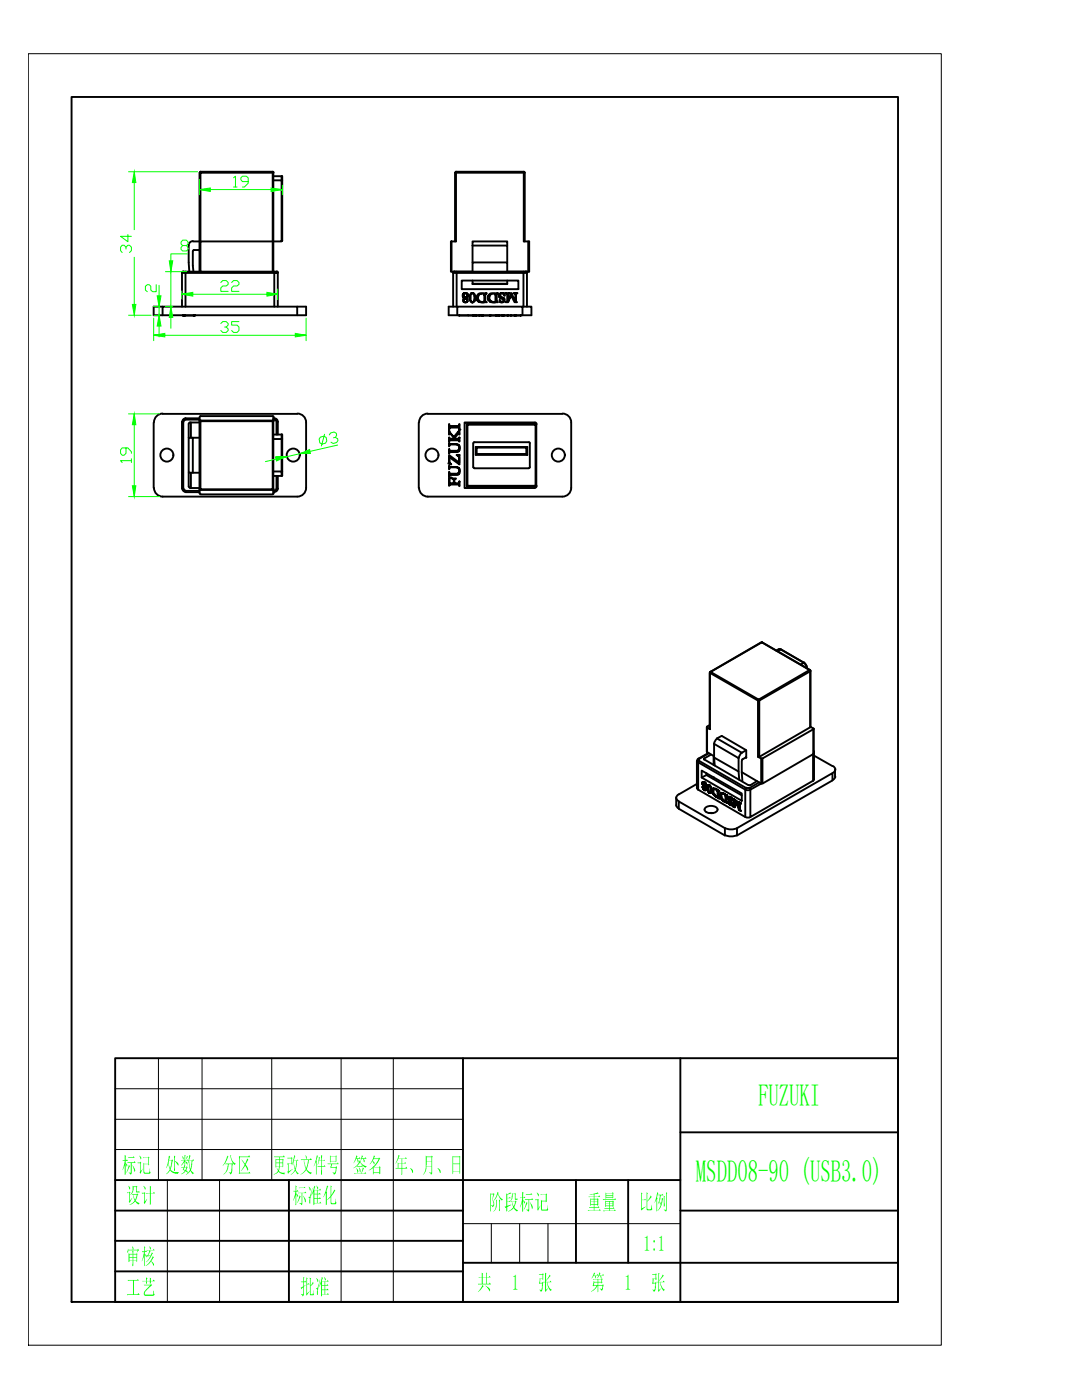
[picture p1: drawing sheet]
<svg xmlns="http://www.w3.org/2000/svg" width="216mm" height="279mm" viewBox="0 0 216 279" stroke-linecap="round" stroke-linejoin="round" font-family="sans-serif">
<defs><g id="words">
<g font-size="6.2" fill="#0f0">
<text x="151.2" y="220.8">FUZUKI</text>
<text x="138.9" y="236">MSDD08-90 (USB3.0)</text>
</g>
<g font-size="4.3" fill="#0f0">
<text x="44.3" y="234">分区</text>
<text x="24.3" y="234">标记</text>
<text x="32.9" y="234">处数</text>
<text x="54.5" y="234">更改文件号</text>
<text x="70.4" y="234">签名</text>
<text x="78.8" y="234">年、月、日</text>
<text x="25.1" y="240.1">设计</text>
<text x="58.3" y="240.1">标准化</text>
<text x="97.6" y="241.4">阶段标记</text>
<text x="117.2" y="241.5">重量</text>
<text x="127.4" y="241.4">比例</text>
<text x="128.4" y="249.6">1:1</text>
<text x="25.1" y="252.3">审核</text>
<text x="95.2" y="257.4">共</text>
<text x="102.1" y="257.4">1</text>
<text x="107.4" y="257.5">张</text>
<text x="117.8" y="257.5">第</text>
<text x="124.6" y="257.4">1</text>
<text x="129.9" y="257.5">张</text>
<text x="25.2" y="258.4">工艺</text>
<text x="59.9" y="258.4">批准</text>
</g>
</g></defs>
<g fill="none" stroke="#000" stroke-width=".38">
<path d="M14.3 19.4h164.9v240.4h-164.9zM40 34.3v.2h-.2v13.7h-1.3M40 34.3h14.4M40 34.3l-.1 .1M54.4 34.3v.2h-14.4v13.7h-.2v6M54.4 34.3l.2 .1M54.5 36h1.7v12.2h-1.7M54.5 35.2h1.7v.8h.1M56.2 35.1v13M91 34.3h13.5v.2h-13.5zM91 34.3l-.1 .1M104.5 34.3l.2 .1"/>
<path d="M36.6 54.2h.4v.3h-.7v6.7M36.6 54.2l-.3 .2M37 54.2h3M38.5 50.1l.1 4.1M38.5 48.1a.86 .86 0 0 0-.9 .9l.2 5.2M38.7 49.9h.9M38.7 49.9l-.2 .2M39.6 49.9l.2 .2M54.4 48.2h.1v6h-.1zM54.5 48.2v-13.7h-.1v13.7h-14.4v6h14.4M54.5 54.2h.2v.3h-17.7v6.7M54.7 54.2h.5"/>
<path d="M55.2 54.2l.3 .2M90 48.2h.1v6h-.1zM90.1 54.2h4.2v-1.8h6.9v1.8h4.4v-6h-.2v6M90.1 48.2h.9v-13.7h-.2v13.7M90.7 54.2h.4v.3h-.7v6.7M90.7 54.2l-.3 .2M91.1 54.2h13.4v.3h-13.4v6.7M92.1 56h11.3v1.7h-11.3zM92.4 58.7a.5 .5 0 0 1 .9-.1 .5 .5 0 0 1-.3 .8 .48 .48 0 0 1 .3 .6 .48 .48 0 0 1-.6 .3 .48 .48 0 0 1-.3-.6l.3-.2a.63 .63 0 0 1-.3-.8zM94 58.5a.76 .76 0 0 1 .9 1 .58 .58 0 0 1-.3 .7 .58 .58 0 0 1-.8-.1 1.26 1.26 0 0 1 .2-1.6zM94 58.6l.2-.1a.4 .4 0 0 1 .4 .2 .4 .4 0 0 1 0 .4l.1 .3a.72 .72 0 0 1-.5 .9 1.54 1.54 0 0 1-.3-1.4zM94.3 49h6.9v3.4"/>
<path d="M94.3 49v-.8h6.9v.8M94.3 56v.6h6.9M94.3 56.6h6.9M94.3 49v3.4M95.4 58.7l.4-.2h1.3l-.3 .2v1.5l.3 .1h-1.2a.93 .93 0 0 1-.8-.6 .93 .93 0 0 1 .3-1zM95.7 58.7h.1a.61 .61 0 0 1 .8 .2v1.2a.84 .84 0 0 1-1.1-.1 .84 .84 0 0 1 .1-1.1zM97.5 58.9l.5-.4h1.4l-.3 .1v1.6l.3 .1h-1.2a.9 .9 0 0 1-.7-1.4zM97.9 58.7h.2a.5 .5 0 0 1 .8 .2v1.3a.88 .88 0 0 1-1.2-.3 .88 .88 0 0 1 .2-1.2zM99.6 58.7a.86 .86 0 0 1 1.1-.1v.4a.53 .53 0 0 0-.4-.4 .53 .53 0 0 0-.5 .2 1.08 1.08 0 0 0 .8 .7 .57 .57 0 0 1-.1 .8 .57 .57 0 0 1-.8-.1v-.3a.41 .41 0 0 0 .4 .4 .41 .41 0 0 0 .4-.4l-.4-.4a.54 .54 0 0 1-.5-.8zM100.8 58.5h.9l-.3 .1v1.5l.6-1.6 .9 1.7v-1.5l-.4-.2h.7l-.3 .1v1.6l.3 .1h-.5l-.7-1.4-.6 1.4h-.5l.3-.2v-1.4zM101.2 56v.6M104.5 54.2h.4"/>
<path d="M104.7 48.2v-13.7h-.2v13.7h.9M104.9 54.2l.3 .2M32.4 61.2h-1.7v1.7h30.4v-1.7h-1.8M32.4 62.9v-1.7h26.9v1.7M36.6 62.9l.1 .1M36.6 63h.1M36.7 63h2.1M36.7 62.9v.1M36.8 62.9v.1M36.9 63h.1M38.6 63h.1M38.7 62.9v.1"/>
<path d="M38.8 62.9h.1M54.7 61.2v-6.7h.7v6.7M91.2 61.2h-1.7v1.7h16.5v-1.7h-1.7M91.2 62.9v-1.7h13.1v1.7M91.6 63h.1M91.7 62.9v.1M93.3 62.9l-1.7 .1M93.5 62.9l.9 .1M94.3 62.9v.1M94.4 63h1.3M94.4 62.9v.1M94.5 62.9v.1"/>
<path d="M94.6 62.9v.1M94.7 62.9v.1M94.8 62.9v.1M94.9 62.9v.1M95 63h.1M95.1 62.9v.1M95.1 63h.1M95.6 62.9v.1M95.7 63h.1M95.9 63h1.8M95.9 63h.1M96.1 62.9v.1"/>
<path d="M96.2 63h.1M96.3 63h.1M96.3 62.9v.1M96.4 63h.1M97.8 62.9v.1M98 62.9l1 .1M98.9 62.9v.1M99 63h1.3M99 62.9v.1M99.1 62.9v.1M99.2 62.9v.1M99.3 62.9v.1"/>
<path d="M99.4 62.9v.1M99.5 62.9v.1M99.6 63h.1M99.6 62.9v.1M99.7 63h.1M100.1 62.9v.1M100.2 62.9v.1M100.3 63h.1M100.5 62.9l.8 .1M100.6 63h.1M101.2 62.9v.1M101.3 63h.1"/>
<path d="M101.3 62.9v.1M101.4 63h.1M101.9 63h.1M102 63h.1M102 62.9v.1M102.6 62.9v.1M102.7 63h.1M102.7 62.9v.1M102.9 62.9l-1.6 .1M102.9 63h1M102.9 63h.1M103 63h.1"/>
<path d="M103.9 62.9v.1M104.5 61.2v-6.7h.6v6.7M30.7 84.3v13.1M30.7 97.4a1.75 1.75 0 0 0 1.8 1.7M32.4 82.6h26.9M32.5 82.5a1.75 1.75 0 0 0-1.8 1.8M36.3 84.2h.3v13.3h-.3zM36.4 97.5a.67 .67 0 0 0 .6 .7M36.6 97.5l.1 .2 .3 .2M37 83.7l-.3 .2-.1 .3M37 83.5a.67 .67 0 0 0-.6 .7M37.6 87.4h.9v6.9h-.9z"/>
<path d="M37.6 97l.3 .3M37.6 84.6v2.8M37.6 94.3v2.8M37.9 97.4h1.9M38.1 84.3v3.1M38.1 94.3v3.1M38.5 94.3h1.3M38.5 87.4h1.3M39.8 97.6v.9M39.8 83.5h-2.8v.2h2.8M39.8 84.3h-1.9l-.3 .3M39.8 83.2v.9"/>
<path d="M39.8 98h-2.8v.2h2.8M39.9 83.2l.1-.2h14.4l.2 .2M39.9 98.4l.1 .2M39.9 97.6l.1 .2M40 84.1h14.4v13.5h-14.4zM40 98.7h14.4M40 97.8h14.4M40 83.9l-.1 .1M54.4 83.9l.2 .1M54.5 94.1h1.7v.9h-1.7M54.5 87.6h1.7v6.5h.1M54.5 83.2v.9"/>
<path d="M54.5 97.6v.9M54.5 97.6l-.1 .2M54.5 84.1l-.1-.2h-14.4v.2h-.2v13.5h.2v.2M54.5 98h.2v.2h-.2M54.5 86.7h1.7v.9h.1M54.5 84.1v13.5M54.5 83.5h.2v.2h-.2M54.6 98.4l-.2 .2M54.6 97.6l-.2 .2M54.8 83.7l.3 .2 .1 .3M54.8 83.5a.67 .67 0 0 1 .6 .7M55.2 86.7v-2.5h.2v2.5"/>
<path d="M55.2 95v2.5h.2v-2.5M55.2 97.5l-.2 .3-.2 .1M55.4 97.5a.67 .67 0 0 1-.6 .7M56.2 86.7l.1 .1M56.3 86.8v8.1M56.3 94.9l-.1 .1M59.3 82.5a1.75 1.75 0 0 1 1.8 1.8v13.1a1.75 1.75 0 0 1-1.8 1.7h-26.9M83.6 84.3v13.1M83.6 97.4a1.75 1.75 0 0 0 1.8 1.7h26.8M85.3 82.6h26.9M85.4 82.5a1.75 1.75 0 0 0-1.8 1.8M89.6 95.3h.5l-.4 .2 .1 .9h.7v-.8l-.3-.1h.8l-.3 .1v.8h.9l.1-.3v.9l-.1-.3h-1.9l-.1 .3z"/>
<path d="M89.6 92.9l.1 .3h1.2a.8 .8 0 0 1 .8 .7 .8 .8 0 0 1-.6 .9h-1.4l-.1 .3v-.9l.1 .3h1.4a.66 .66 0 0 0 .5-.8 .66 .66 0 0 0-.9-.4h-.9l-.2 .3zM89.6 90.9l2 1.4v-.8a.67 .67 0 0 0-.5-.7h.6v1.9l-2-1.5v1.2l.3 .3-.5-.2 .1-.1zM89.6 88.4l.1 .2h1.2a.8 .8 0 0 1 .8 .7 .8 .8 0 0 1-.6 .9h-1.4l-.1 .3v-.9l.1 .4h1.4a.66 .66 0 0 0 .5-.8 .66 .66 0 0 0-.9-.5h-.9l-.2 .4zM89.6 87.3l.1 .3h1.9l.1-.3v.8l-.1-.2h-1.9l-.1 .2zM89.6 85.9l.1 .4 .8 .9 1.1-1.2 .1-.3v1l-.1-.3-1 1.1-.8-1.1h-.1l-.1 .3zM89.6 84.6l.1 .4h1.9l.1-.4v1.1l-.1-.4h-1.9l-.1 .4zM93.1 96.9l.2 .2M93.3 84.8h13.6v12.2h-13.6zM93.3 84.6h13.6v.2h.1v12.2h-.1v.1h-13.6v-.1h-.2M93.3 84.6v.2h-.2v12.2M93.3 84.6l-.2 .1M94.4 88.4v4.9"/>
<path d="M94.5 93.2l.1 .2M94.6 93.5h10.9M94.9 90.8h10.3M94.9 89.2l.2 .1M95.1 89.3h9.9v1.3h-9.9zM105 90.6l.2 .2M105.2 89.2h-10.3v1.6l.2-.2M105.2 89.2v1.6M105.2 89.2l-.2 .1M105.5 88.3h-10.9l-.1 .1M105.6 88.3l.1 .1M105.7 93.2l-.1 .2"/>
<path d="M105.7 88.4v4.9M106.9 84.6l.2 .1M107 84.6v12.5M107.1 96.9l-.2 .2M107.1 97l-.3 .3M107.1 84.6l-.3-.3h-14.1v13.1h14M112.2 82.5a1.75 1.75 0 0 1 1.8 1.8v13.1a1.75 1.75 0 0 1-1.8 1.7M141.6 134.2v11.3M141.7 134.1v.2zM141.8 134.1l10.2-5.9 9.5 5.5-10.1 5.9zM151.3 139.7l.1-.1 .1 .2h-.2zM151.5 139.8l10.2-5.8v11.1l-10.2 6z"/>
<path d="M151.9 128.2l-10.2 5.9M152 128.2h.1zM152.1 128.2l9.6 5.5M154.9 129.8l.4-.2h.5l4.6 2.7a1.34 1.34 0 0 1 .6 1.1M155.1 130l.7-.4 4.6 2.7-.6 .3M155.4 129.6h.4M155.8 129.6h.1M160.4 132.2l.4 .5 .2 .6M160.5 132.2h-.1M161.6 133.7l.1 .2zM161.7 133.9v11.2M134.9 159.2l.1 .3 .4 .4"/>
<path d="M134.9 159.2v1.5M135.4 159.9l9.2 5.4v1.4l-9.2-5.3zM139.1 156.4l-3.7 2.1-.4 .5-.1 .2M139.1 151.8l.2 .3M139.1 157.3l.2 .3M139.3 152.1l9.4 5.5v5.5l-9.4-5.5M139.3 152.1v5.5M139.3 151.4h.2v.3l-.2 .4M139.4 151.8l9.5 5.5M140 153.8l8 4.6v1.4l-8-4.6zM140.1 156.2h.1M140.2 156.1h.1a.55 .55 0 0 1 .5 .2 .55 .55 0 0 1 0 .7h-.2a.4 .4 0 0 1 .3 .3 .4 .4 0 0 1-.3 .4 .55 .55 0 0 1-.2-.9l-.3-.4z"/>
<path d="M140.2 157.1l.1 .2zM140.2 157.1h.1M140.3 157h.1M140.2 156.4h-.1M140.2 156.3h-.1M140.2 156.1h.1M140.3 156.7h.1M140.3 156.6h.1M140.3 156.5l-.1 .1M140.3 156.1h.1M140.3 156.1h.2zM140.3 156.1v.3l.3 .4-.1 .2 .1-.1"/>
<path d="M140.3 157.4l.1 .1M140.3 157.3v.1M140.4 156.8h.1M140.5 156.1h.1M140.5 157a.35 .35 0 0 0-.2 .4 .35 .35 0 0 0 .4 .2h.1M140.5 157.5v.1M140.5 156.8v.1M140.5 156.9h.1M140.6 156.1h.1M140.5 156.9l-.1 .1 .2-.1M140.5 151.4v.2l8.8 5.1M140.5 151.4v.2"/>
<path d="M140.6 156.1v.1M140.6 157h.1M140.6 157h-.1M140.6 157.6l-.1 .1M140.6 156.2h.1M140.7 157.1h.1M140.6 157.1h.1M140.6 157.7h.2M140.7 156.8h.1zM140.7 156.3h.1M140.7 157.6l.1-.1zM140.8 157.2h.1"/>
<path d="M140.7 157.2h.1M140.7 156.9l-.2 .1h.1M140.7 156.9l.1 .1M140.8 156.8l-.2 .1M140.8 156.8l-.1 .1M140.8 156.3v.1M140.8 156.3l-.1 .1M140.8 156.3h.1M140.8 157.5h.1M140.8 157.4h.1M140.8 157.3h.1M140.8 157h.1"/>
<path d="M140.8 156.8h.1M140.8 156.7v.1M140.8 156.6v.1M140.8 156.4v.2M140.8 156.4v.1M140.8 157.4v.1M140.8 157.3v.1M140.8 157.7h.1M140.8 157.7h-.1M140.9 156.9l-.1 .1M141 154.3v.4l7 4M141 154.7l-1 .5"/>
<path d="M141 145.1v4.9M141.1 150v.1M141.1 157.3h.1M141.1 157.2h.1M141.1 157.1h.1M141.1 145v.1M141.2 157.7h.1M141.2 157.6h.1M141.2 157.5h.1M141.2 157.4h.1M141.2 157h.1M141.2 156.8h.1"/>
<path d="M141.2 156.7a.6 .6 0 0 1 .7 .8v.7a.45 .45 0 0 1-.7-.5l-.1-.4zM141.2 157.8h.1M141.2 156.9v.1M141.3 156.8h.1M141.3 158l.1 .2M141.3 157.8v.1M141.3 156.6l-.1 .1M141.3 150.3l-2 1.1-.2 .5v5.4M141.4 156.7l-.1 .5a.97 .97 0 0 0 .4 1M141.4 150.4l-2 1.1M141.5 156.6h.1M141.5 158.2h.1"/>
<path d="M141.6 156.7h-.1l.2 .1M141.6 158.2h.1M141.6 144.7l-.5 .3M141.6 158.2h-.1M141.7 145.4v.1M141.7 156.8v.1M141.7 158.2h.1l-.1 .1M141.7 158.1v.1M141.7 156.9v.1M141.7 156.8v.2M141.8 158.2h.1M141.8 157.9v.1"/>
<path d="M141.8 157.8h.1M141.8 157.7h.1M141.8 157.6l.1-.2v.2M141.8 157.2l.1-.1v.1M141.9 158l-.1 .2M141.9 158h-.1M141.9 157.4v-.1l-.1 .2M141.9 157.3h-.1M141.9 157.1l-.2-.1 .1 .1M141.9 150.6l-1.4 .8M142.1 157.8h.1M142.2 158v.2v-.2"/>
<path d="M142.2 157.4h.6l.8 .5h-.2v1.3l.2 .2-.8-.4-.5-.6a.76 .76 0 0 1-.1-1zM142.2 158.4h.1M142.2 157.5l-.1 .2zM142.2 157.5h.1M142.3 158.5h.1M142.3 158.2l-.1 .1zM142.3 158.2h-.1M142.4 158.5h.1M142.4 157.3l-.2 .1M142.4 150.9v1.8M142.4 155.1v.4M142.5 150.9l-1.4-.8v-5l.6 .4v-11.2l9.5 5.5v11.3l.7 .3v5"/>
<path d="M142.5 151.2v-2.8l4.9 2.9v2.7M142.6 157.5h.1M142.6 157.5a1 1 0 0 0 .6 1.6M142.6 158.7h.1M142.6 158.6l-.1 .1M142.6 152.8l-.1-1.6 4.9 2.8 .1 1.6M142.6 157.5h.1zM142.6 158.8l.1 .1M142.7 157.5h.2zM142.7 157.5h.1M142.7 158.9h.1M142.8 158.9v.1"/>
<path d="M142.8 158.9h.1M142.9 157.5h.1M142.9 157.5l.1 .1M142.9 158.9v.1M143 159.1h.1M143 159l-.1 .1M143.1 147.4l-.4 .5-.2 .6M143.1 157.8h.1zM143.1 157.7h.1M143.1 157.6l-.1 .1M143.1 159.1l.4 .2M143.2 157.9h.1"/>
<path d="M143.2 157.7v.1M143.2 157.7l-.1 .1M143.2 157.7h-.1h.1M143.2 159.1h.1M143.2 157.9v1.1M143.2 157.8h.1M143.2 159h.1M143.2 159v.1M143.2 158.9h.1M143.2 157.9v1M143.4 157.8h.1M143.5 157.8h.1"/>
<path d="M143.6 159.3l-.1 .1M143.7 158.6h.1M143.8 158.4l.3-.2 1.1 .6h-.2v1.3l.2 .2-1.2-.7-.3-.7zM143.8 158.9h.1M143.8 158.6l-.1 .3zM143.8 158.5h.1M143.8 158.4h.1M143.8 159.1l.1 .1-.1-.1M143.8 158.9h-.1M143.9 159.2h.1M143.9 158.3h.1M143.9 159.4h.1"/>
<path d="M143.9 159.2l-.1 .1M144 159.4h.1M144.1 158.4h.1zM144.1 159.6l.2 .1M144.1 159.5l-.1 .1M144.1 158.4a.96 .96 0 0 0 .5 1.5h.2M144.2 159.7l.1 .1M144.3 158.4h.1M144.3 158.4h-.1M144.3 159.8h.1M144.3 158.4h.2zM144.4 159.8h.1"/>
<path d="M144.4 158.4h-.1M144.4 159.8h-.1M144.5 158.4v.1M144.5 159.9h.1M144.5 159.8h.1M144.5 158.4l.1 .1M144.6 158.5h.1M144.7 158.5h.1M144.6 159.9h.1M144.7 158.6h.1M144.8 158.6l-.1 .1M144.8 158.8h.1"/>
<path d="M144.8 158.8v1.1M144.8 158.7h.1M144.8 158.7h-.1h.1M144.8 159.9h.1M145 158.7h.1M145.1 158.7h.1M145.3 159.1l.2-.1 .4 .2 .2 .2-.1 .3a.52 .52 0 0 0-.6-.5l.3 .6a.58 .58 0 0 1 .2 .9l-.6-.4 .1-.2a.33 .33 0 0 0 .1 .4 .33 .33 0 0 0 .5-.1l-.7-.8zM145.3 159.3l.1 .3zM145.3 159.2h.1M145.3 159.1v.1zM145.4 159.7h.1M145.5 159.6h.1"/>
<path d="M145.5 159.6h-.2M145.5 159.8h.1M145.5 159.1h.1M145.6 159.9h.1M145.6 159.8h.1M145.7 159.1h.1M145.8 159.2h.1M145.8 159.1h.1M145.9 159.3h.1M146 159.5h.1M146 159.3v.1zM146 159.6h.1"/>
<path d="M146 159.8h.1M146.1 159.6v.1M146.2 159.4l.6 .4h-.2v1.2l.5-1.1 .5 1.7v-1.3l-.2-.2 .5 .3h-.3v1.3l.2 .1-.4-.1-.4-1.5-.4 .9-.4-.2h.2v-1.3zM146.2 159.4h.1M146.4 159.6h.1M146.5 159.7h.1M146.5 159.6h.1M146.5 159.7v1.1M146.5 159.6h-.1M146.7 159.7l-.1 .1M146.7 159.7h.1M147.1 159.9l-.5 1.1"/>
<path d="M148 154.1l3.9 2.3M148 151.8l.1 4.1M148.1 150.2l-.5 .5-.2 .6M148.7 157.6l.2-.4 .2 .1a.38 .38 0 0 1 .4-.1 .38 .38 0 0 1 .3 .4M148.8 157.6l.4 .1 .5-.1M148.8 151.1l.1 .1M148.9 149.7l-.9 .5-4.9-2.8 .9-.5 4.9 2.8v1.5h-.1l-.7 .5M149.4 156.7h.4M151.1 155.9l-1.4 .8M151.3 151h.2M151.5 156.1l-2 1.2M151.9 156.4l-2.2 1.2"/>
<path d="M151.9 156.3h.3M151.9 151.3h.3M152.1 151.4l10.2-5.9v5l-10.2 5.9zM161.7 145l.6 .4M162.2 155.8l-12.5 7.3v-5.5M162.2 150.5v5.3M162.3 145.4v.1M162.3 149.8v.5M162.4 145.5l-.1 5M162.4 150.1v5.4l-.2 .3M162.4 150.8l3.7 2.1M166.2 152.9a.73 .73 0 0 1 .5 .7 .73 .73 0 0 1-.5 .7"/>
<path d="M166.6 153.6v1.4M166.7 155l-.3 .4-.2 .3M134.9 160.7l.1 .2 .4 .5M140.8 161.1a1.61 1.61 0 0 1 2.4 .5 1.52 1.52 0 0 1-2.6 0zM141.4 162.3h.9M144.6 166.6a2.78 2.78 0 0 0 2.5 0M144.6 165.2a2.78 2.78 0 0 0 2.5 0M144.7 160l.3 .1M145 160.2l.2 .1M145.3 160.3h.2M145.4 160.2v.1M145.5 160.4h.1"/>
<path d="M145.5 160.5h.1M145.6 160.5h.1M145.7 160h.1M145.7 160.6h.1M145.7 160.5l-.1 .1M145.8 160.1h.1M145.8 160.6h.2M145.9 160.3h.1M145.9 160.1h.1M146 160.6h.1M145.9 160.6h.1M145.9 160.3l.1 .1h-.1"/>
<path d="M146 160.3h.1M146 160.5h.1M146 160.6l-.1 .1M146.2 160.9h.1M146.4 160.9l.2 .2M146.5 160.8h.1M146.5 160.8l-.1 .1M147 160.2l.4 1.5 .2-.1M147.1 165.3l19-11v1.5l-19 10.9zM147.6 160.3v.1M147.6 160.2h.1M147.6 161.7h.1"/>
<path d="M147.6 161.6h.1M147.6 160.2v.1M147.7 160.3h.1M147.8 161.8h.1M147.8 160.3v.1M148.8 163.1l.4 .1 .5-.1M23 211.2h156.2v48.6h-156.2zM92.4 211.2v48.6M135.8 211.2v48.6M23 235.5h112.8M57.7 235.5v24.3M114.9 235.5v16.5"/>
<path d="M125.3 235.5v16.5M135.8 226h43.4M23 253.7h69.4M23 247.6h69.4M23 241.6h69.4M92.4 252h86.8M135.8 241.6h43.4"/>
<circle cx="92.8" cy="59.9" r=".37"/>
<circle cx="92.9" cy="59" r=".4"/>
<circle cx="33.3" cy="90.8" r="1.3"/>
<circle cx="58.5" cy="90.8" r="1.3"/>
<circle cx="86.2" cy="90.8" r="1.3"/>
<circle cx="111.4" cy="90.8" r="1.3"/>
</g>
<g fill="#000">
<circle cx="91.7" cy="85.7" r=".19"/>
<circle cx="91.7" cy="87.3" r=".19"/>
<circle cx="161" cy="133.3" r=".19"/>
<circle cx="140.2" cy="156.4" r=".19"/>
<circle cx="140.2" cy="156.3" r=".19"/>
<circle cx="140.3" cy="156.1" r=".19"/>
<circle cx="140.3" cy="156.5" r=".19"/>
<circle cx="140.3" cy="157.3" r=".19"/>
<circle cx="140.6" cy="157.7" r=".19"/>
<circle cx="140.8" cy="157.7" r=".19"/>
<circle cx="141.3" cy="158" r=".19"/>
<circle cx="141.7" cy="158.2" r=".19"/>
<circle cx="142.4" cy="158.5" r=".19"/>
<circle cx="143.1" cy="157.7" r=".19"/>
<circle cx="143.6" cy="159.4" r=".19"/>
<circle cx="143.8" cy="159.1" r=".19"/>
<circle cx="144.1" cy="159.5" r=".19"/>
<circle cx="144.3" cy="159.7" r=".19"/>
<circle cx="145.7" cy="159.9" r=".19"/>
<circle cx="145.9" cy="159.2" r=".19"/>
<circle cx="145.6" cy="160.5" r=".19"/>
<circle cx="146" cy="160.6" r=".19"/>
<circle cx="146" cy="160.5" r=".19"/>
<circle cx="147.4" cy="160.1" r=".19"/>
<circle cx="147.6" cy="161.7" r=".19"/>
</g>
<g fill="none" stroke="#000" stroke-width=".2">
<path d="M5.6 10.7h182.2v257.8h-182.2zM23 217.3h69.4M31.6 211.2v24.3M40.3 211.2v24.3M54.2 211.2v24.3M68.1 211.2v48.6M78.5 211.2v48.6M23 223.4h69.4M23 229.4h69.4M33.4 235.5v24.3M43.8 235.5v24.3M92.4 244.2h43.4"/>
<path d="M98 244.2v7.8M103.7 244.2v7.8M109.3 244.2v7.8"/>
</g>
<g fill="none" stroke="#0f0" stroke-width=".2">
<path d="M25.6 34.3h13.8M26.8 36.4v24.4M39.8 37.8h16.5M39.8 35.8v3.1M46.6 35.5l.4-.3v2.1M46.6 37.3h.7M49.5 36.2h-1.1l-.3-.3v-.4l.3-.3h.7l.4 .3v1.1l-.7 .7h-.4M56.3 36.9v2M25.1 49.7v-.4l-.3-.4h-.4l-.3 .4v.7l.3 .4M25.1 49.3l.4-.4h.3l.4 .4v.7l-.4 .4M25.5 46.8v1.4l-1.4-1h2.1M31.2 56.8v1.4h-.7l-.4-.3v-.8l-.3-.3h-.4l-.4 .3v.8l.4 .3"/>
<path d="M31.7 56.9v10.3M33 54.2h4.3M36.3 58.7h19.1M36.3 58v1.8M36.4 49l-.3-.3v-.4l.3-.4h.8l.3 .4v.4l-.3 .3h-.8l-.3 .4v.4l.3 .3h.8l.3-.3v-.4l-.3-.4M37.4 50.7h-3.3v14.8M44.1 56.4l.3-.4h.7l.4 .4v.4l-.4 .3h-.7l-.3 .4v.7h1.4M46.2 56.4l.4-.4h.7l.4 .4v.4l-.4 .3h-.7l-.4 .4v.7h1.5M55.4 57.6v2.2M25.6 62.9h4.6M30.7 66.9h30.4M30.7 63.5v4.5"/>
<path d="M30.7 62.9h1.2M30.7 61.2h1.2M33 61.2h1.5M44.1 64.6l.3-.4h.7l.4 .4v.3l-.4 .4h-.3M45.1 65.3l.4 .3v.4l-.4 .3h-.7l-.3-.3M47.7 64.2h-1.5v.7h1.1l.4 .4v.7l-.4 .3h-.7l-.4-.3M61.1 63.5v4.5M25.1 89.4v1.1l-.3 .4h-.4l-.3-.4v-.7l.3-.4h1.1l.7 .8v.3M25.6 82.6h6.3M25.6 99.1h6.3M26.2 91.9h-2.1l.3 .4M26.2 91.6v.7"/>
<path d="M26.8 82.6v16.5M63.9 87.2l.7-.2 .5 .3 .1 .7-.2 .4-.7 .2-.5-.2-.1-.8zM64.8 86.7l-.7 2.3M65.7 86.8l.3-.4 .7-.2 .4 .3 .1 .4-.3 .4-.4 .1M66.9 87.3l.5 .3v.3l-.2 .4-.7 .2-.5-.2M67.4 88.8l-14.4 3.3"/>
</g>
<g fill="#0f0" stroke="#0f0" stroke-width=".2">
<path d="M26.4 60.8h.7l-.3 2.1z"/>
<path d="M26.8 34.3l.3 2.1h-.7z"/>
<path d="M31.4 59h.7l-.4 2.2z"/>
<path d="M31.7 62.9l.4 2.2h-.7z"/>
<path d="M34.1 61.2l.4 2.2h-.7z"/>
<path d="M33.8 52.1h.7l-.4 2.1z"/>
<path d="M26.8 82.6l.3 2.2h-.7z"/>
<path d="M26.4 97h.7l-.3 2.1z"/>
<path d="M30.7 66.9l2.2-.4v.4zM30.7 66.9l2.2 .3v-.3z"/>
<path d="M58.9 66.5l2.2 .4h-2.2zM58.9 66.9v.3l2.2-.3z"/>
<path d="M39.8 37.8l2.2-.3v.3zM39.8 37.8l2.2 .4v-.4z"/>
<path d="M54.1 37.5l2.2 .3h-2.2zM54.1 37.8v.4l2.2-.4z"/>
<path d="M36.3 58.7l2.2-.4v.4zM36.3 58.7l2.2 .4v-.4z"/>
<path d="M53.3 58.3l2.1 .4h-2.1zM53.3 58.7v.4l2.1-.4z"/>
<path d="M60.1 90.5l1.7-.8 .1 .8zM59.7 90.5h2.2z"/>
<path d="M55 91.2h2.2zM55 91.2l.2 .8 1.7-.8z"/>
</g>
<path d="M22.7 46v5.2h4.8zM22.7 46h4.8v5.2z" fill="#fff" stroke="#fff" stroke-width=".2"/>
<use href="#words"/>
</svg>
